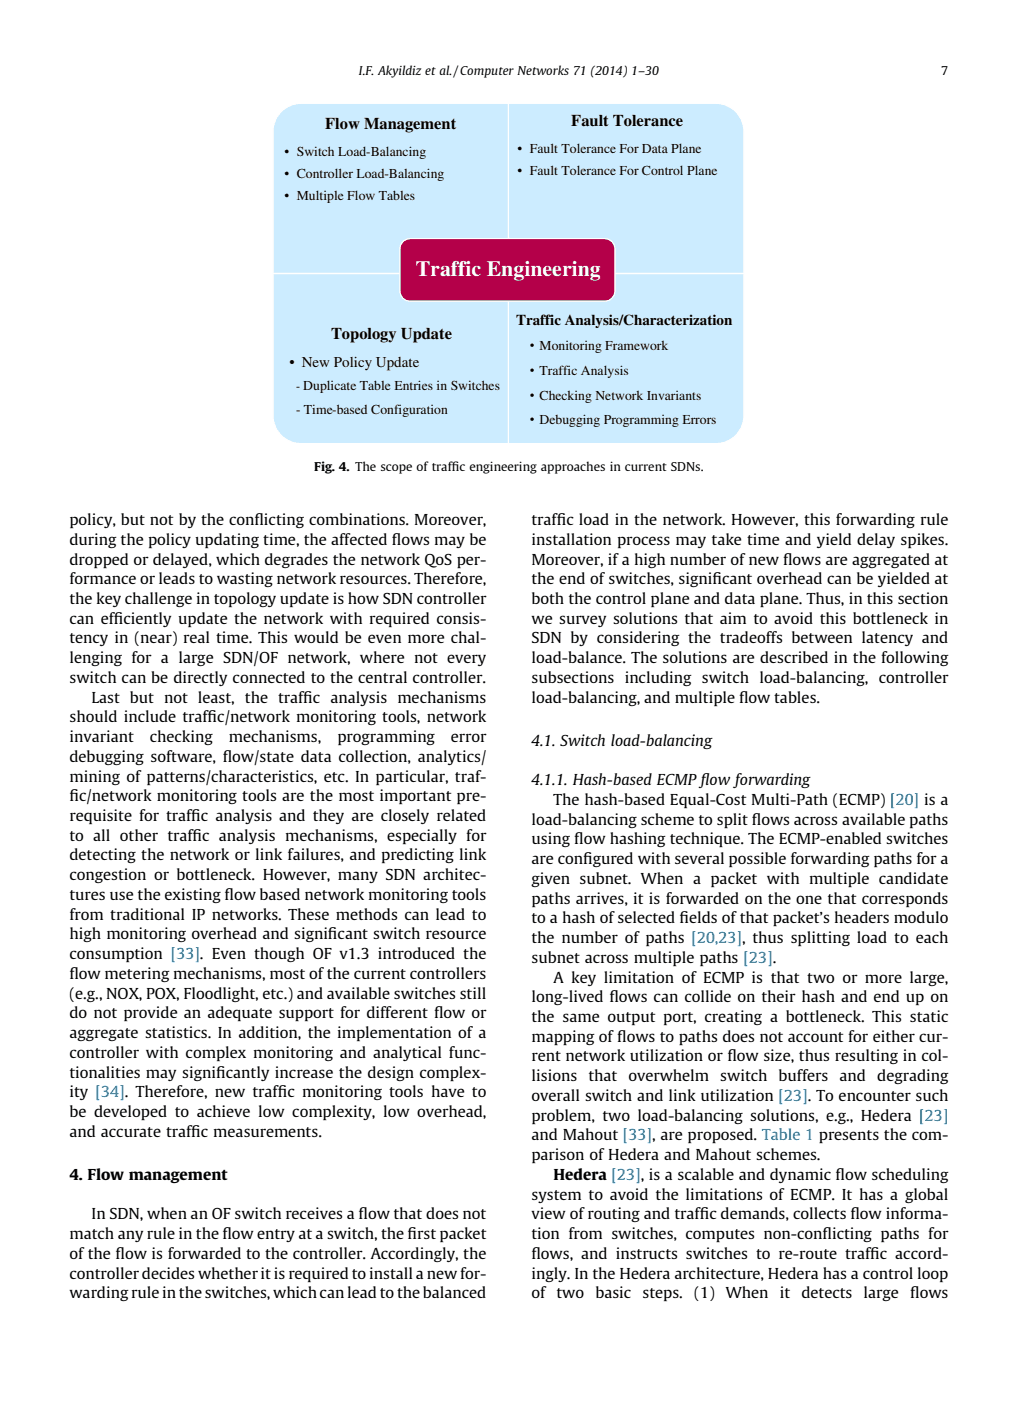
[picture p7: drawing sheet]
<svg xmlns="http://www.w3.org/2000/svg" width="192mm" height="262mm" viewBox="0 0 192 262" stroke-linecap="round" stroke-linejoin="round" font-family="sans-serif">
<defs><g id="words">
<text font-size="4.1" fill="#fff" x="77.8" y="51.7">Traffic Engineering</text>
<g font-size="3.1">
<text x="106.9" y="23.5">Fault Tolerance</text>
<text x="60.9" y="24.1">Flow Management</text>
<text x="61.9" y="63.3">Topology Update</text>
</g>
<g font-size="2.8">
<text x="96.6" y="60.8">Traffic Analysis/Characterization</text>
<text x="54.2" y="68.6">• New Policy Update</text>
<text x="13" y="98.2">policy, but not by the conf</text>
<text x="13" y="101.9">during the policy updating time, the affected f</text>
<text x="47.6" y="98.2">licting combinations. Moreover,</text>
<text x="73.3" y="101.9">lows may be</text>
<text x="99.5" y="98.2">traff</text>
<text x="99.5" y="101.9">installation process may take time and yield delay spikes.</text>
<text x="104.2" y="98.2">ic load in the network. However, this forwarding rule</text>
<text x="13" y="105.6">dropped or delayed, which degrades the network QoS per-</text>
<text x="99.5" y="105.6">Moreover, if a high number of new f</text>
<text x="146.6" y="105.6">lows are aggregated at</text>
<text x="13" y="109.3">formance or leads to wasting network resources. Therefore,</text>
<text x="13" y="113">the key challenge in topology update is how SDN controller</text>
<text x="99.5" y="109.3">the end of switches, signif</text>
<text x="99.5" y="113">both the control plane and data plane. Thus, in this section</text>
<text x="133.3" y="109.3">icant overhead can be yielded at</text>
<text x="13" y="116.6">can eff</text>
<text x="21.3" y="116.6">iciently update the network with required consis-</text>
<text x="99.5" y="116.6">we survey solutions that aim to avoid this bottleneck in</text>
<text x="13" y="120.3">tency in (near) real time. This would be even more chal-</text>
<text x="13" y="124">lenging for a large SDN/OF network, where not every</text>
<text x="99.5" y="120.3">SDN by considering the tradeoffs between latency and</text>
<text x="99.5" y="124">load-balance. The solutions are described in the following</text>
<text x="13" y="127.7">switch can be directly connected to the central controller.</text>
<text x="17.1" y="131.4">Last but not least, the traff</text>
<text x="56.8" y="131.4">ic analysis mechanisms</text>
<text x="99.5" y="127.7">subsections including switch load-balancing, controller</text>
<text x="99.5" y="131.4">load-balancing, and multiple f</text>
<text x="138.3" y="131.4">low tables.</text>
<text x="13" y="135.1">should include traff</text>
<text x="38.9" y="135.1">ic/network monitoring tools, network</text>
<text x="13" y="138.8">invariant</text>
<text x="13" y="142.5">debugging software, f</text>
<text x="28" y="138.8">checking</text>
<text x="41.7" y="142.5">low/state data collection, analytics/</text>
<text x="42.8" y="138.8">mechanisms,</text>
<text x="63.1" y="138.8">programming</text>
<text x="84.4" y="138.8">error</text>
<text x="99.5" y="139.5">4.1. Switch load-balancing</text>
<text x="13" y="146.2">mining of patterns/characteristics, etc. In particular, traf-</text>
<text x="13" y="149.9">f</text>
<text x="13" y="149.9">ic/network monitoring tools are the most important pre-</text>
<text x="99.5" y="146.8">4.1.1. Hash-based ECMP f</text>
<text x="131.2" y="146.8">low forwarding</text>
<text x="13" y="153.5">requisite for traff</text>
<text x="35.8" y="153.5">ic analysis and they are closely related</text>
<text x="99.5" y="154.2">load-balancing scheme to split f</text>
<text x="103.6" y="150.5">The hash-based Equal-Cost Multi-Path (ECMP) [20] is a</text>
<text x="140.7" y="154.2">lows across available paths</text>
<text x="13" y="157.2">to all other traff</text>
<text x="13" y="160.9">detecting the network or link failures, and predicting link</text>
<text x="36" y="157.2">ic analysis mechanisms, especially for</text>
<text x="99.5" y="157.9">using f</text>
<text x="99.5" y="161.6">are conf</text>
<text x="107.5" y="157.9">low hashing technique. The ECMP-enabled switches</text>
<text x="109.1" y="161.6">igured with several possible forwarding paths for a</text>
<text x="13" y="164.6">congestion or bottleneck. However, many SDN architec-</text>
<text x="99.5" y="165.3">given subnet. When a packet with multiple candidate</text>
<text x="13" y="168.3">tures use the existing f</text>
<text x="13" y="172">from traditional IP networks. These methods can lead to</text>
<text x="42" y="168.3">low based network monitoring tools</text>
<text x="99.5" y="169">paths arrives, it is forwarded on the one that corresponds</text>
<text x="99.5" y="172.7">to a hash of selected f</text>
<text x="127.2" y="172.7">ields of that packet’s headers modulo</text>
<text x="13" y="175.7">high monitoring overhead and signif</text>
<text x="13" y="179.4">consumption [33]. Even though OF v1.3 introduced the</text>
<text x="61.4" y="175.7">icant switch resource</text>
<text x="99.5" y="176.4">the number of paths [20,23], thus splitting load to each</text>
<text x="13" y="183.1">f</text>
<text x="13" y="183.1">low metering mechanisms, most of the current controllers</text>
<text x="99.5" y="180.1">subnet across multiple paths [23].</text>
<text x="103.6" y="183.7">A key limitation of ECMP is that two or more large,</text>
<text x="13" y="186.8">(e.g., NOX, POX, Floodlight, etc.) and available switches still</text>
<text x="13" y="190.4">do not provide an adequate support for different f</text>
<text x="81.2" y="190.4">low or</text>
<text x="99.5" y="187.4">long-lived f</text>
<text x="99.5" y="191.1">the same output port, creating a bottleneck. This static</text>
<text x="114.1" y="187.4">lows can collide on their hash and end up on</text>
<text x="13" y="194.1">aggregate statistics. In addition, the implementation of a</text>
<text x="13" y="197.8">controller with complex monitoring and analytical func-</text>
<text x="99.5" y="194.8">mapping of f</text>
<text x="115.5" y="194.8">lows to paths does not account for either cur-</text>
<text x="13" y="201.5">tionalities may signif</text>
<text x="40.5" y="201.5">icantly increase the design complex-</text>
<text x="99.5" y="198.5">rent network utilization or f</text>
<text x="99.5" y="202.2">lisions</text>
<text x="110.1" y="202.2">that</text>
<text x="117.6" y="202.2">overwhelm</text>
<text x="134.8" y="202.2">switch</text>
<text x="136.1" y="198.5">low size, thus resulting in col-</text>
<text x="145.7" y="202.2">buffers</text>
<text x="157.1" y="202.2">and</text>
<text x="164.2" y="202.2">degrading</text>
<text x="13" y="208.9">be developed to achieve low complexity, low overhead,</text>
<text x="13" y="205.2">ity [34]. Therefore, new traff</text>
<text x="52" y="205.2">ic monitoring tools have to</text>
<text x="99.5" y="205.9">overall switch and link utilization [23]. To encounter such</text>
<text x="99.5" y="209.6">problem, two load-balancing solutions, e.g., Hedera [23]</text>
<text x="13" y="212.6">and accurate traff</text>
<text x="35.8" y="212.6">ic measurements.</text>
<text x="99.5" y="213.3">and Mahout [33], are proposed. Table 1 presents the com-</text>
<text x="13" y="220.6">4. Flow management</text>
<text x="99.5" y="217">parison of Hedera and Mahout schemes.</text>
<text x="103.6" y="220.6">Hedera [23], is a scalable and dynamic f</text>
<text x="156.4" y="220.6">low scheduling</text>
<text x="99.5" y="224.3">system to avoid the limitations of ECMP. It has a global</text>
<text x="13" y="231.7">match any rule in the f</text>
<text x="17.1" y="228">In SDN, when an OF switch receives a f</text>
<text x="41.6" y="231.7">low entry at a switch, the f</text>
<text x="67.1" y="228">low that does not</text>
<text x="76.3" y="231.7">irst packet</text>
<text x="99.5" y="228">view of routing and traff</text>
<text x="99.5" y="231.7">tion from switches, computes non-conf</text>
<text x="130.9" y="228">ic demands, collects f</text>
<text x="153.9" y="231.7">licting paths for</text>
<text x="159.2" y="228">low informa-</text>
<text x="13" y="235.4">of the f</text>
<text x="13" y="239.1">controller decides whether it is required to install a new for-</text>
<text x="21.6" y="235.4">low is forwarded to the controller. Accordingly, the</text>
<text x="99.5" y="235.4">f</text>
<text x="99.5" y="235.4">lows, and instructs switches to re-route traff</text>
<text x="99.5" y="239.1">ingly. In the Hedera architecture, Hedera has a control loop</text>
<text x="162.9" y="235.4">ic accord-</text>
<text x="13" y="242.8">warding rule in the switches, which can lead to the balanced</text>
<text x="99.5" y="242.8">of two</text>
<text x="111.4" y="242.8">basic</text>
<text x="120.2" y="242.8">steps.</text>
<text x="129.9" y="242.8">(1)</text>
<text x="135.8" y="242.8">When</text>
<text x="145.9" y="242.8">it</text>
<text x="150" y="242.8">detects</text>
<text x="161.6" y="242.8">large</text>
<text x="170.3" y="242.8">f</text>
<text x="170.3" y="242.8">lows</text>
</g>
<g font-size="2.6">
<text x="53.2" y="29.1">• Switch Load-Balancing</text>
<text x="96.9" y="28.6">• Fault Tolerance For Data Plane</text>
<text x="53.2" y="33.3">• Controller Load-Balancing</text>
<text x="96.9" y="32.8">• Fault Tolerance For Control Plane</text>
<text x="53.2" y="37.5">• Multiple Flow Tables</text>
<text x="99.1" y="65.5">• Monitoring Framework</text>
<text x="99.1" y="70.1">• Traffic Analysis</text>
<text x="55.4" y="77.5">- Time-based Configuration</text>
<text x="99.1" y="74.7">• Checking Network Invariants</text>
<text x="99.1" y="79.3">• Debugging Programming Errors</text>
</g>
<text font-size="2.3" x="55.4" y="72.9">- Duplicate Table Entries in Switches</text>
<g font-size="2.2">
<text x="67.2" y="14.1">I.F. Akyildiz et al./Computer Networks 71 (2014) 1–30</text>
<text x="176.1" y="14">7</text>
<text x="58.8" y="88.1">Fig. 4. The scope of traff</text>
<text x="84.6" y="88.1">ic engineering approaches in current SDNs.</text>
</g>
</g></defs>
<path d="M51 19.3v63.5" fill="none" stroke="#fff" stroke-width=".35"/>
<path d="M51 19.3h88.3v22h-88.3z" fill="#fff"/>
<path d="M52.6 20.9a5.3 5.3 0 0 1 3.8-1.6h38.8v22h-44.1v-16.7a5.3 5.3 0 0 1 1.5-3.7z" fill-rule="evenodd" fill="#ccecff"/>
<path d="M52.5 20.8l1.5-1.1 1.5-.4h39.7l.1 22h-44.3v-16.7a5.5 5.5 0 0 1 1.5-3.8zM52.7 21l-1 1.4-.5 1.7v17.2h-.1h44.1h-.2v-22l.2 .1h-38.8l-.8 .1-1.2 .3z" fill="#fff"/>
<path d="M95.2 19.3h38.7a5.3 5.3 0 0 1 5.3 5.3v16.7h-44z" fill-rule="evenodd" fill="#ccecff"/>
<g fill="#fff">
<path d="M51 39.2h88.3v23.1h-88.3z"/>
<path d="M95.1 19.3h39.1a5.2 5.2 0 0 1 5.1 5v17h-44.3zM95.2 19.4l.1-.1v22h-.1h44h-.1v-16.7a5.2 5.2 0 0 0-5.2-5.2z"/>
</g>
<path d="M51.1 39.2h44.1v12h-44.1z" fill-rule="evenodd" fill="#ccecff"/>
<path d="M51 39.2h44.3v12l-.1 .1h-44.1l-.1-.1zM51.2 39.2v12l-.1-.2h44.1l-.2 .2v-12h.2z" fill="#fff"/>
<path d="M95.2 39.2h44v12h-44z" fill-rule="evenodd" fill="#ccecff"/>
<path d="M95 39.2h44.3v12l-44.1 .1-.2-.1zM95.2 39.2h.1v12l-.1-.2h44l-.1 .2v-12z" fill="#fff"/>
<path d="M51.1 51.2h44.1v11.1h-44.1z" fill-rule="evenodd" fill="#ccecff"/>
<path d="M51 51.1l44.2-.1 .1 .2v11.1h-44.3zM51.1 51.3l.1-.1v11.1h44h-.2v-11.1l.2 .1z" fill="#fff"/>
<path d="M95.2 51.2h44v11.1h-44z" fill-rule="evenodd" fill="#ccecff"/>
<path d="M95.1 51.1l44.1-.1 .1 11.3h-44.3zM95.2 51.3l.1-.1v11.1h-.1h43.9v-11.1l.1 .1z" fill="#fff"/>
<path d="M75.4 45.2l.9-.5 .5-.1h36.3a1.94 1.94 0 0 1 2 2v7.8a1.94 1.94 0 0 1-2 1.9h-36.3a1.95 1.95 0 0 1-2-1.9v-7.8l.1-.5z" fill-rule="evenodd" fill="#b40049"/>
<g fill="#fff">
<path d="M51 60.6h88.3v22.2h-88.3z"/>
<path d="M75.3 45.1l.7-.4 .8-.2h36.3a2.07 2.07 0 0 1 2.1 2.1v7.8a2.09 2.09 0 0 1-2.1 2.1h-36.3a2.07 2.07 0 0 1-2.1-2.1v-7.8a2.21 2.21 0 0 1 .6-1.5zM75.5 45.3l-.4 .6-.1 .7v7.8a1.83 1.83 0 0 0 1.8 1.8h36.3a1.8 1.8 0 0 0 1.9-1.8l-.1-8.4a1.83 1.83 0 0 0-1.8-1.2h-36.3l-.7 .1z"/>
</g>
<path d="M51.1 60.5h44.1v22.4h-38.8a5.1 5.1 0 0 1-5.3-5.2z" fill-rule="evenodd" fill="#ccecff"/>
<path d="M51 60.5h44.3v22.4h-38.9a4.8 4.8 0 0 1-5.1-3.4l-.3-1.8zM51.1 60.5h.1v17.4a5.2 5.2 0 0 0 4.9 4.9h39.1l-.2 .1v-22.4h.2z" fill="#fff"/>
<path d="M95.2 60.5h44v17.2a5.1 5.1 0 0 1-5.3 5.2h-38.7z" fill-rule="evenodd" fill="#ccecff"/>
<path d="M95 60.5h44.3v17.4a5.1 5.1 0 0 1-4 5h-40.3zM95.2 60.5h.1v22.4l-.1-.1h39a5.2 5.2 0 0 0 4.9-5.1v-17.2h.1z" fill="#fff"/>
<use href="#words"/>
</svg>
